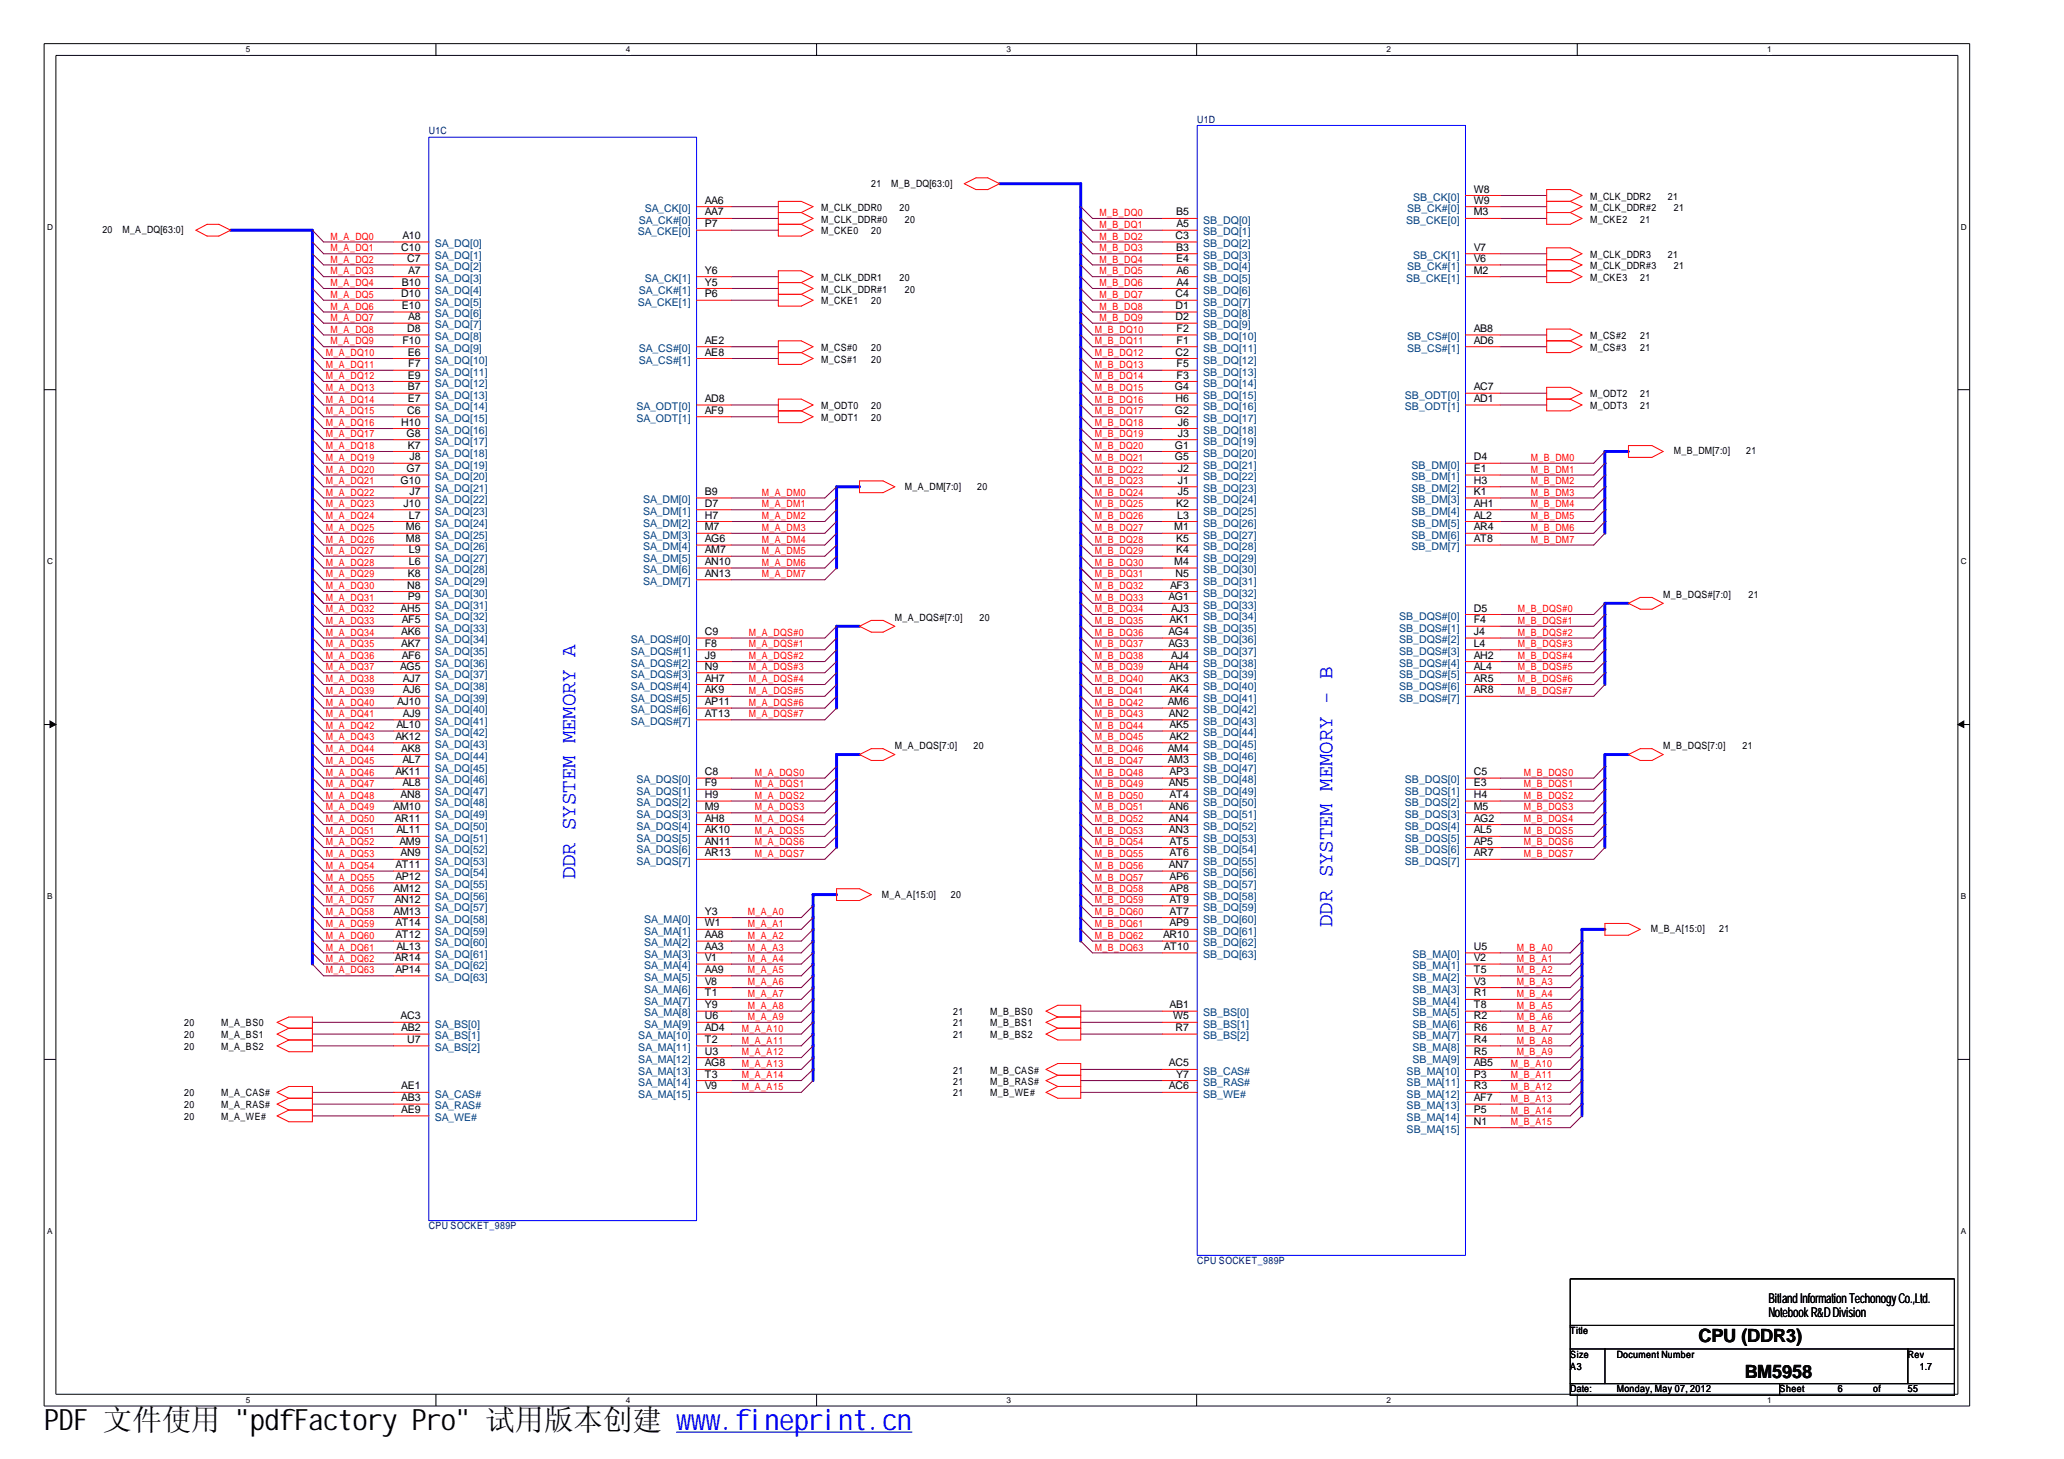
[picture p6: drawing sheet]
<svg xmlns="http://www.w3.org/2000/svg" width="297mm" height="210mm" viewBox="0 0 297 210" stroke-linecap="round" stroke-linejoin="round" font-family="sans-serif">
<defs><g id="words">
<text font-size="4.2" x="6.3" y="205.7">PDF 文件使用 &quot;pdfFactory Pro&quot; 试用版本创建 ww</text>
<text font-size="4.2" fill="#00f" x="99.5" y="205.7">w.fineprint.cn</text>
<g font-size="3.1" fill="#00f">
<text x="82.8" y="126.5" transform="rotate(-90 82.8 126.5)">DDR SYSTEM MEMORY A</text>
<text x="191.8" y="133.4" transform="rotate(-90 191.8 133.4)">DDR SYSTEM MEMORY - B</text>
</g>
<g font-size="2.6">
<text x="244.4" y="193.1">CPU (DDR3)</text>
<text x="251.1" y="198.2">BM5958</text>
</g>
<g font-size="1.9">
<text x="254.5" y="187.5">BitlllandInformatiiionTechonogyCo.,Ltd.</text>
<text x="254.5" y="189.4">NotebookR&amp;DDivision</text>
<text x="254.5" y="187.5">BitandInformatonTechonogyCo.,Ltd.</text>
</g>
<g font-size="1.5">
<text x="101.4" y="29.3">AA6</text>
<text x="212.1" y="27.7">W8</text>
<text x="212.1" y="29.3">W9</text>
<text x="57.9" y="34.4">A10</text>
<text x="101.4" y="31">AA7</text>
<text x="101.4" y="32.7">P7</text>
<text x="169.2" y="34.4">C3</text>
<text x="169.2" y="31">B5</text>
<text x="169.3" y="32.7">A5</text>
<text x="212.1" y="31">M3</text>
<text x="57.7" y="36.1">C10</text>
<text x="57.8" y="41.1">B10</text>
<text x="58.6" y="37.7">C7</text>
<text x="58.8" y="39.4">A7</text>
<text x="101.4" y="39.4">Y6</text>
<text x="101.4" y="41.1">Y5</text>
<text x="169.2" y="36.1">B3</text>
<text x="169.2" y="37.7">E4</text>
<text x="169.3" y="39.4">A6</text>
<text x="169.3" y="41.1">A4</text>
<text x="212.1" y="36.1">V7</text>
<text x="212.1" y="39.4">M2</text>
<text x="212.1" y="37.7">V6</text>
<text x="57.7" y="42.8">D10</text>
<text x="57.8" y="44.5">E10</text>
<text x="58.6" y="47.8">D8</text>
<text x="58.8" y="46.1">A8</text>
<text x="101.4" y="42.8">P6</text>
<text x="169.2" y="42.8">C4</text>
<text x="169.2" y="44.5">D1</text>
<text x="169.2" y="46.1">D2</text>
<text x="169.3" y="47.8">F2</text>
<text x="212.1" y="47.8">AB8</text>
<text x="57.9" y="49.5">F10</text>
<text x="58.7" y="51.2">E6</text>
<text x="58.8" y="52.8">F7</text>
<text x="101.4" y="49.5">AE2</text>
<text x="101.4" y="51.2">AE8</text>
<text x="169.2" y="51.2">C2</text>
<text x="169.3" y="49.5">F1</text>
<text x="169.3" y="52.8">F5</text>
<text x="212.1" y="49.5">AD6</text>
<text x="58.6" y="59.5">C6</text>
<text x="58.7" y="54.5">E9</text>
<text x="58.7" y="56.1">B7</text>
<text x="58.7" y="57.8">E7</text>
<text x="101.4" y="57.8">AD8</text>
<text x="101.4" y="59.5">AF9</text>
<text x="169.1" y="56.1">G4</text>
<text x="169.1" y="59.5">G2</text>
<text x="169.2" y="57.8">H6</text>
<text x="169.3" y="54.5">F3</text>
<text x="212.1" y="56.1">AC7</text>
<text x="212.1" y="57.8">AD1</text>
<text x="57.7" y="61.2">H10</text>
<text x="58.5" y="62.8">G8</text>
<text x="58.7" y="64.5">K7</text>
<text x="169.1" y="64.5">G1</text>
<text x="169.5" y="61.2">J6</text>
<text x="169.5" y="62.8">J3</text>
<text x="57.7" y="69.6">G10</text>
<text x="58.5" y="67.9">G7</text>
<text x="58.9" y="66.2">J8</text>
<text x="58.9" y="71.2">J7</text>
<text x="101.4" y="71.2">B9</text>
<text x="169.1" y="66.2">G5</text>
<text x="169.5" y="67.9">J2</text>
<text x="169.5" y="69.6">J1</text>
<text x="169.5" y="71.2">J5</text>
<text x="212.1" y="66.2">D4</text>
<text x="212.1" y="67.9">E1</text>
<text x="212.1" y="69.6">H3</text>
<text x="212.1" y="71.2">K1</text>
<text x="58.1" y="72.9">J10</text>
<text x="58.4" y="76.3">M6</text>
<text x="58.4" y="78">M8</text>
<text x="58.8" y="74.6">L7</text>
<text x="101.4" y="72.9">D7</text>
<text x="101.4" y="74.6">H7</text>
<text x="101.4" y="76.3">M7</text>
<text x="101.4" y="78">AG6</text>
<text x="169" y="76.3">M1</text>
<text x="169.2" y="72.9">K2</text>
<text x="169.2" y="78">K5</text>
<text x="169.4" y="74.6">L3</text>
<text x="212.1" y="72.9">AH1</text>
<text x="212.1" y="74.6">AL2</text>
<text x="212.1" y="76.3">AR4</text>
<text x="212.1" y="78">AT8</text>
<text x="58.7" y="83">K8</text>
<text x="58.8" y="79.6">L9</text>
<text x="58.8" y="81.3">L6</text>
<text x="101.4" y="79.6">AM7</text>
<text x="101.4" y="81.3">AN10</text>
<text x="101.4" y="83">AN13</text>
<text x="169" y="81.3">M4</text>
<text x="169.2" y="83">N5</text>
<text x="169.2" y="79.6">K4</text>
<text x="57.7" y="88">AH5</text>
<text x="57.8" y="89.7">AF5</text>
<text x="58.6" y="84.7">N8</text>
<text x="58.7" y="86.4">P9</text>
<text x="168.1" y="86.4">AG1</text>
<text x="168.3" y="89.7">AK1</text>
<text x="168.4" y="84.7">AF3</text>
<text x="168.6" y="88">AJ3</text>
<text x="212.1" y="88">D5</text>
<text x="212.1" y="89.7">F4</text>
<text x="57.7" y="91.4">AK6</text>
<text x="57.7" y="93.1">AK7</text>
<text x="57.8" y="94.8">AF6</text>
<text x="101.4" y="91.4">C9</text>
<text x="101.4" y="93.1">F8</text>
<text x="101.4" y="94.8">J9</text>
<text x="168.1" y="91.4">AG4</text>
<text x="168.1" y="93.1">AG3</text>
<text x="168.6" y="94.8">AJ4</text>
<text x="212.1" y="94.8">AH2</text>
<text x="212.1" y="91.4">J4</text>
<text x="212.1" y="93.1">L4</text>
<text x="57.1" y="101.4">AJ10</text>
<text x="57.6" y="96.4">AG5</text>
<text x="58" y="98.1">AJ7</text>
<text x="58" y="99.8">AJ6</text>
<text x="101.4" y="96.4">N9</text>
<text x="101.4" y="98.1">AH7</text>
<text x="101.4" y="99.8">AK9</text>
<text x="101.4" y="101.4">AP11</text>
<text x="168.1" y="101.4">AM6</text>
<text x="168.2" y="96.4">AH4</text>
<text x="168.3" y="98.1">AK3</text>
<text x="168.3" y="99.8">AK4</text>
<text x="212.1" y="96.4">AL4</text>
<text x="212.1" y="98.1">AR5</text>
<text x="212.1" y="99.8">AR8</text>
<text x="56.9" y="106.4">AK12</text>
<text x="57.1" y="104.7">AL10</text>
<text x="58" y="103.1">AJ9</text>
<text x="101.4" y="103.1">AT13</text>
<text x="168.2" y="103.1">AN2</text>
<text x="168.3" y="104.7">AK5</text>
<text x="168.3" y="106.4">AK2</text>
<text x="56.9" y="111.5">AK11</text>
<text x="57.7" y="108.1">AK8</text>
<text x="57.9" y="109.8">AL7</text>
<text x="57.9" y="113.1">AL8</text>
<text x="101.4" y="111.5">C8</text>
<text x="101.4" y="113.1">F9</text>
<text x="168.1" y="108.1">AM4</text>
<text x="168.1" y="109.8">AM3</text>
<text x="168.2" y="113.1">AN5</text>
<text x="168.3" y="111.5">AP3</text>
<text x="212.1" y="111.5">C5</text>
<text x="212.1" y="113.1">E3</text>
<text x="56.6" y="116.5">AM10</text>
<text x="56.8" y="118.2">AR11</text>
<text x="57.1" y="119.9">AL11</text>
<text x="57.7" y="114.8">AN8</text>
<text x="101.4" y="114.8">H9</text>
<text x="101.4" y="116.5">M9</text>
<text x="101.4" y="118.2">AH8</text>
<text x="101.4" y="119.9">AK10</text>
<text x="168.2" y="116.5">AN6</text>
<text x="168.2" y="118.2">AN4</text>
<text x="168.2" y="119.9">AN3</text>
<text x="168.3" y="114.8">AT4</text>
<text x="212.1" y="118.2">AG2</text>
<text x="212.1" y="119.9">AL5</text>
<text x="212.1" y="114.8">H4</text>
<text x="212.1" y="116.5">M5</text>
<text x="56.9" y="124.9">AT11</text>
<text x="57.5" y="121.5">AM9</text>
<text x="57.7" y="123.2">AN9</text>
<text x="101.4" y="121.5">AN11</text>
<text x="101.4" y="123.2">AR13</text>
<text x="168.2" y="124.9">AN7</text>
<text x="168.3" y="121.5">AT5</text>
<text x="168.3" y="123.2">AT6</text>
<text x="212.1" y="121.5">AP5</text>
<text x="212.1" y="123.2">AR7</text>
<text x="56.6" y="128.3">AM12</text>
<text x="56.6" y="131.6">AM13</text>
<text x="56.8" y="129.9">AN12</text>
<text x="56.9" y="126.6">AP12</text>
<text x="101.4" y="131.6">Y3</text>
<text x="168.3" y="126.6">AP6</text>
<text x="168.3" y="128.3">AP8</text>
<text x="168.3" y="129.9">AT9</text>
<text x="168.3" y="131.6">AT7</text>
<text x="56.9" y="133.3">AT14</text>
<text x="56.9" y="135">AT12</text>
<text x="57.1" y="136.7">AL13</text>
<text x="101.4" y="133.3">W1</text>
<text x="101.4" y="135">AA8</text>
<text x="101.4" y="136.7">AA3</text>
<text x="167.4" y="135">AR10</text>
<text x="167.5" y="136.7">AT10</text>
<text x="168.3" y="133.3">AP9</text>
<text x="212.1" y="136.7">U5</text>
<text x="56.8" y="138.3">AR14</text>
<text x="56.9" y="140">AP14</text>
<text x="101.4" y="138.3">V1</text>
<text x="101.4" y="140">AA9</text>
<text x="101.4" y="141.7">V8</text>
<text x="101.4" y="143.4">T1</text>
<text x="212.1" y="138.3">V2</text>
<text x="212.1" y="140">T5</text>
<text x="212.1" y="141.7">V3</text>
<text x="212.1" y="143.4">R1</text>
<text x="57.7" y="146.7">AC3</text>
<text x="57.7" y="148.4">AB2</text>
<text x="101.4" y="145">Y9</text>
<text x="101.4" y="146.7">U6</text>
<text x="101.4" y="148.4">AD4</text>
<text x="168.3" y="145">AB1</text>
<text x="168.8" y="146.7">W5</text>
<text x="169.2" y="148.4">R7</text>
<text x="212.1" y="145">T8</text>
<text x="212.1" y="146.7">R2</text>
<text x="212.1" y="148.4">R6</text>
<text x="58.6" y="150">U7</text>
<text x="101.4" y="150">T2</text>
<text x="101.4" y="151.7">U3</text>
<text x="101.4" y="153.4">AG8</text>
<text x="101.4" y="155">T3</text>
<text x="168.2" y="153.4">AC5</text>
<text x="169.2" y="155">Y7</text>
<text x="212.1" y="150">R4</text>
<text x="212.1" y="151.7">R5</text>
<text x="212.1" y="153.4">AB5</text>
<text x="212.1" y="155">P3</text>
<text x="57.7" y="156.7">AE1</text>
<text x="57.7" y="158.4">AB3</text>
<text x="57.7" y="160.1">AE9</text>
<text x="101.4" y="156.7">V9</text>
<text x="168.2" y="156.7">AC6</text>
<text x="212.1" y="156.7">R3</text>
<text x="212.1" y="158.4">AF7</text>
<text x="212.1" y="160.1">P5</text>
<text x="212.1" y="161.8">N1</text>
</g>
<g font-size="1.5" fill="#004080">
<text x="203.4" y="28.9">SB_CK[0]</text>
<text x="62.6" y="35.6">SA_DQ[0]</text>
<text x="91.8" y="33.9">SA_CKE[0]</text>
<text x="91.9" y="32.2">SA_CK#[0]</text>
<text x="92.8" y="30.5">SA_CK[0]</text>
<text x="173.1" y="32.2">SB_DQ[0]</text>
<text x="173.1" y="33.9">SB_DQ[1]</text>
<text x="173.1" y="35.6">SB_DQ[2]</text>
<text x="202.4" y="32.2">SB_CKE[0]</text>
<text x="202.5" y="30.5">SB_CK#[0]</text>
<text x="62.6" y="37.3">SA_DQ[1]</text>
<text x="62.6" y="38.9">SA_DQ[2]</text>
<text x="62.6" y="40.6">SA_DQ[3]</text>
<text x="92.8" y="40.6">SA_CK[1]</text>
<text x="173.1" y="37.3">SB_DQ[3]</text>
<text x="173.1" y="38.9">SB_DQ[4]</text>
<text x="173.1" y="40.6">SB_DQ[5]</text>
<text x="202.4" y="40.6">SB_CKE[1]</text>
<text x="202.5" y="38.9">SB_CK#[1]</text>
<text x="203.4" y="37.3">SB_CK[1]</text>
<text x="62.6" y="42.3">SA_DQ[4]</text>
<text x="62.6" y="44">SA_DQ[5]</text>
<text x="62.6" y="45.6">SA_DQ[6]</text>
<text x="62.6" y="47.3">SA_DQ[7]</text>
<text x="91.8" y="44">SA_CKE[1]</text>
<text x="91.9" y="42.3">SA_CK#[1]</text>
<text x="173.1" y="42.3">SB_DQ[6]</text>
<text x="173.1" y="44">SB_DQ[7]</text>
<text x="173.1" y="45.6">SB_DQ[8]</text>
<text x="173.1" y="47.3">SB_DQ[9]</text>
<text x="62.6" y="49">SA_DQ[8]</text>
<text x="62.6" y="50.6">SA_DQ[9]</text>
<text x="62.6" y="52.3">SA_DQ[10]</text>
<text x="91.9" y="50.6">SA_CS#[0]</text>
<text x="91.9" y="52.3">SA_CS#[1]</text>
<text x="173.1" y="49">SB_DQ[10]</text>
<text x="173.1" y="50.6">SB_DQ[11]</text>
<text x="173.1" y="52.3">SB_DQ[12]</text>
<text x="202.5" y="49">SB_CS#[0]</text>
<text x="202.5" y="50.6">SB_CS#[1]</text>
<text x="62.6" y="54">SA_DQ[11]</text>
<text x="62.6" y="55.6">SA_DQ[12]</text>
<text x="62.6" y="57.3">SA_DQ[13]</text>
<text x="62.6" y="59">SA_DQ[14]</text>
<text x="91.6" y="59">SA_ODT[0]</text>
<text x="173.1" y="54">SB_DQ[13]</text>
<text x="173.1" y="55.6">SB_DQ[14]</text>
<text x="173.1" y="57.3">SB_DQ[15]</text>
<text x="173.1" y="59">SB_DQ[16]</text>
<text x="202.2" y="57.3">SB_ODT[0]</text>
<text x="202.2" y="59">SB_ODT[1]</text>
<text x="62.6" y="60.7">SA_DQ[15]</text>
<text x="62.6" y="62.4">SA_DQ[16]</text>
<text x="62.6" y="64">SA_DQ[17]</text>
<text x="62.6" y="65.7">SA_DQ[18]</text>
<text x="91.6" y="60.7">SA_ODT[1]</text>
<text x="173.1" y="60.7">SB_DQ[17]</text>
<text x="173.1" y="62.4">SB_DQ[18]</text>
<text x="173.1" y="64">SB_DQ[19]</text>
<text x="173.1" y="65.7">SB_DQ[20]</text>
<text x="62.6" y="67.4">SA_DQ[19]</text>
<text x="62.6" y="69.1">SA_DQ[20]</text>
<text x="62.6" y="70.8">SA_DQ[21]</text>
<text x="173.1" y="67.4">SB_DQ[21]</text>
<text x="173.1" y="69.1">SB_DQ[22]</text>
<text x="173.1" y="70.8">SB_DQ[23]</text>
<text x="203.1" y="67.4">SB_DM[0]</text>
<text x="203.1" y="69.1">SB_DM[1]</text>
<text x="203.1" y="70.8">SB_DM[2]</text>
<text x="62.6" y="72.4">SA_DQ[22]</text>
<text x="62.6" y="74.1">SA_DQ[23]</text>
<text x="62.6" y="75.8">SA_DQ[24]</text>
<text x="62.6" y="77.5">SA_DQ[25]</text>
<text x="92.5" y="72.4">SA_DM[0]</text>
<text x="92.5" y="74.1">SA_DM[1]</text>
<text x="92.5" y="75.8">SA_DM[2]</text>
<text x="92.5" y="77.5">SA_DM[3]</text>
<text x="173.1" y="72.4">SB_DQ[24]</text>
<text x="173.1" y="74.1">SB_DQ[25]</text>
<text x="173.1" y="75.8">SB_DQ[26]</text>
<text x="173.1" y="77.5">SB_DQ[27]</text>
<text x="203.1" y="72.4">SB_DM[3]</text>
<text x="203.1" y="74.1">SB_DM[4]</text>
<text x="203.1" y="75.8">SB_DM[5]</text>
<text x="203.1" y="77.5">SB_DM[6]</text>
<text x="62.6" y="79.2">SA_DQ[26]</text>
<text x="62.6" y="80.8">SA_DQ[27]</text>
<text x="62.6" y="82.5">SA_DQ[28]</text>
<text x="92.5" y="79.2">SA_DM[4]</text>
<text x="92.5" y="80.8">SA_DM[5]</text>
<text x="92.5" y="82.5">SA_DM[6]</text>
<text x="173.1" y="79.2">SB_DQ[28]</text>
<text x="173.1" y="80.8">SB_DQ[29]</text>
<text x="173.1" y="82.5">SB_DQ[30]</text>
<text x="203.1" y="79.2">SB_DM[7]</text>
<text x="62.6" y="84.2">SA_DQ[29]</text>
<text x="62.6" y="85.9">SA_DQ[30]</text>
<text x="62.6" y="87.6">SA_DQ[31]</text>
<text x="62.6" y="89.2">SA_DQ[32]</text>
<text x="92.5" y="84.2">SA_DM[7]</text>
<text x="173.1" y="84.2">SB_DQ[31]</text>
<text x="173.1" y="85.9">SB_DQ[32]</text>
<text x="173.1" y="87.6">SB_DQ[33]</text>
<text x="173.1" y="89.2">SB_DQ[34]</text>
<text x="201.3" y="89.2">SB_DQS#[0]</text>
<text x="62.6" y="90.9">SA_DQ[33]</text>
<text x="62.6" y="92.6">SA_DQ[34]</text>
<text x="62.6" y="94.2">SA_DQ[35]</text>
<text x="62.6" y="95.9">SA_DQ[36]</text>
<text x="90.8" y="92.6">SA_DQS#[0]</text>
<text x="90.8" y="94.2">SA_DQS#[1]</text>
<text x="90.8" y="95.9">SA_DQS#[2]</text>
<text x="173.1" y="90.9">SB_DQ[35]</text>
<text x="173.1" y="92.6">SB_DQ[36]</text>
<text x="173.1" y="94.2">SB_DQ[37]</text>
<text x="173.1" y="95.9">SB_DQ[38]</text>
<text x="201.3" y="95.9">SB_DQS#[4]</text>
<text x="201.3" y="90.9">SB_DQS#[1]</text>
<text x="201.3" y="92.6">SB_DQS#[2]</text>
<text x="201.3" y="94.2">SB_DQS#[3]</text>
<text x="62.6" y="97.6">SA_DQ[37]</text>
<text x="62.6" y="99.2">SA_DQ[38]</text>
<text x="62.6" y="100.9">SA_DQ[39]</text>
<text x="90.8" y="97.6">SA_DQS#[3]</text>
<text x="90.8" y="99.2">SA_DQS#[4]</text>
<text x="90.8" y="100.9">SA_DQS#[5]</text>
<text x="173.1" y="97.6">SB_DQ[39]</text>
<text x="173.1" y="99.2">SB_DQ[40]</text>
<text x="173.1" y="100.9">SB_DQ[41]</text>
<text x="201.3" y="97.6">SB_DQS#[5]</text>
<text x="201.3" y="99.2">SB_DQS#[6]</text>
<text x="201.3" y="100.9">SB_DQS#[7]</text>
<text x="62.6" y="102.6">SA_DQ[40]</text>
<text x="62.6" y="104.3">SA_DQ[41]</text>
<text x="62.6" y="105.9">SA_DQ[42]</text>
<text x="62.6" y="107.6">SA_DQ[43]</text>
<text x="90.8" y="102.6">SA_DQS#[6]</text>
<text x="90.8" y="104.3">SA_DQS#[7]</text>
<text x="173.1" y="102.6">SB_DQ[42]</text>
<text x="173.1" y="104.3">SB_DQ[43]</text>
<text x="173.1" y="105.9">SB_DQ[44]</text>
<text x="173.1" y="107.6">SB_DQ[45]</text>
<text x="62.6" y="109.3">SA_DQ[44]</text>
<text x="62.6" y="111">SA_DQ[45]</text>
<text x="62.6" y="112.7">SA_DQ[46]</text>
<text x="91.6" y="112.7">SA_DQS[0]</text>
<text x="173.1" y="109.3">SB_DQ[46]</text>
<text x="173.1" y="111">SB_DQ[47]</text>
<text x="173.1" y="112.7">SB_DQ[48]</text>
<text x="202.2" y="112.7">SB_DQS[0]</text>
<text x="62.6" y="114.3">SA_DQ[47]</text>
<text x="62.6" y="116">SA_DQ[48]</text>
<text x="62.6" y="117.7">SA_DQ[49]</text>
<text x="62.6" y="119.4">SA_DQ[50]</text>
<text x="91.6" y="114.3">SA_DQS[1]</text>
<text x="91.6" y="116">SA_DQS[2]</text>
<text x="91.6" y="117.7">SA_DQS[3]</text>
<text x="91.6" y="119.4">SA_DQS[4]</text>
<text x="173.1" y="114.3">SB_DQ[49]</text>
<text x="173.1" y="116">SB_DQ[50]</text>
<text x="173.1" y="117.7">SB_DQ[51]</text>
<text x="173.1" y="119.4">SB_DQ[52]</text>
<text x="202.2" y="119.4">SB_DQS[4]</text>
<text x="202.2" y="114.3">SB_DQS[1]</text>
<text x="202.2" y="116">SB_DQS[2]</text>
<text x="202.2" y="117.7">SB_DQS[3]</text>
<text x="62.6" y="121.1">SA_DQ[51]</text>
<text x="62.6" y="122.7">SA_DQ[52]</text>
<text x="62.6" y="124.4">SA_DQ[53]</text>
<text x="91.6" y="121.1">SA_DQS[5]</text>
<text x="91.6" y="122.7">SA_DQS[6]</text>
<text x="91.6" y="124.4">SA_DQS[7]</text>
<text x="173.1" y="121.1">SB_DQ[53]</text>
<text x="173.1" y="122.7">SB_DQ[54]</text>
<text x="173.1" y="124.4">SB_DQ[55]</text>
<text x="202.2" y="121.1">SB_DQS[5]</text>
<text x="202.2" y="122.7">SB_DQS[6]</text>
<text x="202.2" y="124.4">SB_DQS[7]</text>
<text x="62.6" y="126.1">SA_DQ[54]</text>
<text x="62.6" y="127.8">SA_DQ[55]</text>
<text x="62.6" y="129.5">SA_DQ[56]</text>
<text x="62.6" y="131.1">SA_DQ[57]</text>
<text x="173.1" y="126.1">SB_DQ[56]</text>
<text x="173.1" y="127.8">SB_DQ[57]</text>
<text x="173.1" y="129.5">SB_DQ[58]</text>
<text x="173.1" y="131.1">SB_DQ[59]</text>
<text x="62.6" y="132.8">SA_DQ[58]</text>
<text x="62.6" y="134.5">SA_DQ[59]</text>
<text x="62.6" y="136.2">SA_DQ[60]</text>
<text x="62.6" y="137.9">SA_DQ[61]</text>
<text x="92.7" y="132.8">SA_MA[0]</text>
<text x="92.7" y="134.5">SA_MA[1]</text>
<text x="92.7" y="136.2">SA_MA[2]</text>
<text x="92.7" y="137.9">SA_MA[3]</text>
<text x="173.1" y="132.8">SB_DQ[60]</text>
<text x="173.1" y="134.5">SB_DQ[61]</text>
<text x="173.1" y="136.2">SB_DQ[62]</text>
<text x="173.1" y="137.9">SB_DQ[63]</text>
<text x="203.3" y="137.9">SB_MA[0]</text>
<text x="62.6" y="139.5">SA_DQ[62]</text>
<text x="62.6" y="141.2">SA_DQ[63]</text>
<text x="92.7" y="139.5">SA_MA[4]</text>
<text x="92.7" y="141.2">SA_MA[5]</text>
<text x="92.7" y="142.8">SA_MA[6]</text>
<text x="203.3" y="139.5">SB_MA[1]</text>
<text x="203.3" y="141.2">SB_MA[2]</text>
<text x="203.3" y="142.8">SB_MA[3]</text>
<text x="62.6" y="147.8">SA_BS[0]</text>
<text x="62.6" y="149.5">SA_BS[1]</text>
<text x="91.9" y="149.5">SA_MA[10]</text>
<text x="92.7" y="144.5">SA_MA[7]</text>
<text x="92.7" y="146.2">SA_MA[8]</text>
<text x="92.7" y="147.8">SA_MA[9]</text>
<text x="173.1" y="146.2">SB_BS[0]</text>
<text x="173.1" y="147.8">SB_BS[1]</text>
<text x="173.1" y="149.5">SB_BS[2]</text>
<text x="203.3" y="144.5">SB_MA[4]</text>
<text x="203.3" y="146.2">SB_MA[5]</text>
<text x="203.3" y="147.8">SB_MA[6]</text>
<text x="203.3" y="149.5">SB_MA[7]</text>
<text x="62.6" y="151.2">SA_BS[2]</text>
<text x="91.9" y="151.2">SA_MA[11]</text>
<text x="91.9" y="152.9">SA_MA[12]</text>
<text x="91.9" y="154.6">SA_MA[13]</text>
<text x="173.1" y="154.6">SB_CAS#</text>
<text x="202.4" y="154.6">SB_MA[10]</text>
<text x="203.3" y="151.2">SB_MA[8]</text>
<text x="203.3" y="152.9">SB_MA[9]</text>
<text x="62.6" y="157.9">SA_CAS#</text>
<text x="62.6" y="159.6">SA_RAS#</text>
<text x="62.6" y="161.3">SA_WE#</text>
<text x="91.9" y="156.2">SA_MA[14]</text>
<text x="91.9" y="157.9">SA_MA[15]</text>
<text x="173.1" y="156.2">SB_RAS#</text>
<text x="173.1" y="157.9">SB_WE#</text>
<text x="202.4" y="156.2">SB_MA[11]</text>
<text x="202.4" y="157.9">SB_MA[12]</text>
<text x="202.4" y="159.6">SB_MA[13]</text>
<text x="202.4" y="161.3">SB_MA[14]</text>
<text x="202.4" y="163">SB_MA[15]</text>
</g>
<g font-size="1.4" fill="#000080">
<text x="172.3" y="17.6">U1D</text>
<text x="61.7" y="19.3">U1C</text>
<text x="61.7" y="176.9">CPU SOCKET_989P</text>
<text x="172.3" y="181.9">CPU SOCKET_989P</text>
</g>
<g font-size="1.4">
<text x="125.4" y="26.9">21</text>
<text x="128.3" y="26.9">M_B_DQ[63:0]</text>
<text x="228.9" y="28.7">M_CLK_DDR2</text>
<text x="240" y="28.7">21</text>
<text x="14.7" y="33.5">20</text>
<text x="17.6" y="33.5">M_A_DQ[63:0]</text>
<text x="118.2" y="32">M_CLK_DDR#0</text>
<text x="118.2" y="33.7">M_CKE0</text>
<text x="118.2" y="30.3">M_CLK_DDR0</text>
<text x="125.4" y="33.7">20</text>
<text x="129.5" y="30.3">20</text>
<text x="130.2" y="32">20</text>
<text x="228.9" y="30.3">M_CLK_DDR#2</text>
<text x="228.9" y="32">M_CKE2</text>
<text x="236.1" y="32">21</text>
<text x="240.9" y="30.3">21</text>
<text x="118.2" y="40.4">M_CLK_DDR1</text>
<text x="129.5" y="40.4">20</text>
<text x="228.9" y="37.1">M_CLK_DDR3</text>
<text x="228.9" y="38.7">M_CLK_DDR#3</text>
<text x="228.9" y="40.4">M_CKE3</text>
<text x="236.1" y="40.4">21</text>
<text x="240" y="37.1">21</text>
<text x="240.9" y="38.7">21</text>
<text x="118.2" y="42.1">M_CLK_DDR#1</text>
<text x="118.2" y="43.8">M_CKE1</text>
<text x="125.4" y="43.8">20</text>
<text x="130.2" y="42.1">20</text>
<text x="118.2" y="50.5">M_CS#0</text>
<text x="118.2" y="52.2">M_CS#1</text>
<text x="125.4" y="50.5">20</text>
<text x="125.4" y="52.2">20</text>
<text x="228.9" y="48.8">M_CS#2</text>
<text x="228.9" y="50.5">M_CS#3</text>
<text x="236.1" y="48.8">21</text>
<text x="236.1" y="50.5">21</text>
<text x="118.2" y="58.9">M_ODT0</text>
<text x="125.4" y="58.9">20</text>
<text x="228.9" y="57.2">M_ODT2</text>
<text x="228.9" y="58.9">M_ODT3</text>
<text x="236.1" y="57.2">21</text>
<text x="236.1" y="58.9">21</text>
<text x="118.2" y="60.6">M_ODT1</text>
<text x="125.4" y="60.6">20</text>
<text x="240.9" y="65.4">M_B_DM[7:0]</text>
<text x="251.3" y="65.4">21</text>
<text x="130.2" y="70.5">M_A_DM[7:0]</text>
<text x="140.6" y="70.5">20</text>
<text x="128.8" y="89.3">M_A_DQS#[7:0]</text>
<text x="141" y="89.3">20</text>
<text x="239.4" y="86">M_B_DQS#[7:0]</text>
<text x="251.6" y="86">21</text>
<text x="128.8" y="107.8">M_A_DQS[7:0]</text>
<text x="140.1" y="107.8">20</text>
<text x="239.4" y="107.8">M_B_DQS[7:0]</text>
<text x="250.8" y="107.8">21</text>
<text x="126.9" y="129.1">M_A_A[15:0]</text>
<text x="136.8" y="129.1">20</text>
<text x="237.6" y="134.1">M_B_A[15:0]</text>
<text x="247.4" y="134.1">21</text>
<text x="26.5" y="147.7">20</text>
<text x="26.5" y="149.4">20</text>
<text x="31.8" y="147.7">M_A_BS0</text>
<text x="31.8" y="149.4">M_A_BS1</text>
<text x="137.2" y="147.7">21</text>
<text x="137.2" y="149.4">21</text>
<text x="137.2" y="146.1">21</text>
<text x="142.5" y="147.7">M_B_BS1</text>
<text x="142.5" y="149.4">M_B_BS2</text>
<text x="142.5" y="146.1">M_B_BS0</text>
<text x="26.5" y="151.1">20</text>
<text x="31.8" y="151.1">M_A_BS2</text>
<text x="137.2" y="154.4">21</text>
<text x="142.5" y="154.4">M_B_CAS#</text>
<text x="26.5" y="159.4">20</text>
<text x="26.5" y="161.1">20</text>
<text x="26.5" y="157.7">20</text>
<text x="31.8" y="159.4">M_A_RAS#</text>
<text x="31.8" y="161.1">M_A_WE#</text>
<text x="31.8" y="157.7">M_A_CAS#</text>
<text x="137.2" y="156.1">21</text>
<text x="137.2" y="157.7">21</text>
<text x="142.5" y="156.1">M_B_RAS#</text>
<text x="142.5" y="157.7">M_B_WE#</text>
<text x="226" y="192">Title</text>
<text x="226" y="195.3">Size</text>
<text x="226" y="197">A3</text>
<text x="232.7" y="195.3">Document Number</text>
<text x="274.6" y="195.3">Rev</text>
<text x="276.3" y="197">1.7</text>
<text x="226" y="200.3">Date:</text>
<text x="232.7" y="200.3">Monday, May 07, 2012</text>
<text x="256.1" y="200.3">Sheet</text>
<text x="264.5" y="200.3">6</text>
<text x="269.6" y="200.3">of</text>
<text x="274.6" y="200.3">55</text>
</g>
<g font-size="1.4" fill="#f00">
<text x="47.6" y="34.5">M_A_DQ0</text>
<text x="158.2" y="31.1">M_B_DQ0</text>
<text x="158.2" y="32.8">M_B_DQ1</text>
<text x="158.2" y="34.5">M_B_DQ2</text>
<text x="47.6" y="39.5">M_A_DQ3</text>
<text x="47.6" y="41.2">M_A_DQ4</text>
<text x="47.6" y="36.2">M_A_DQ1</text>
<text x="47.6" y="37.8">M_A_DQ2</text>
<text x="158.2" y="36.2">M_B_DQ3</text>
<text x="158.2" y="37.8">M_B_DQ4</text>
<text x="158.2" y="39.5">M_B_DQ5</text>
<text x="158.2" y="41.2">M_B_DQ6</text>
<text x="47.6" y="46.2">M_A_DQ7</text>
<text x="47.6" y="47.9">M_A_DQ8</text>
<text x="47.6" y="42.9">M_A_DQ5</text>
<text x="47.6" y="44.5">M_A_DQ6</text>
<text x="157.6" y="47.9">M_B_DQ10</text>
<text x="158.2" y="42.9">M_B_DQ7</text>
<text x="158.2" y="44.5">M_B_DQ8</text>
<text x="158.2" y="46.2">M_B_DQ9</text>
<text x="46.9" y="52.9">M_A_DQ11</text>
<text x="46.9" y="51.2">M_A_DQ10</text>
<text x="47.6" y="49.5">M_A_DQ9</text>
<text x="157.6" y="49.5">M_B_DQ11</text>
<text x="157.6" y="51.2">M_B_DQ12</text>
<text x="157.6" y="52.9">M_B_DQ13</text>
<text x="46.9" y="54.5">M_A_DQ12</text>
<text x="46.9" y="59.6">M_A_DQ15</text>
<text x="46.9" y="56.2">M_A_DQ13</text>
<text x="46.9" y="57.9">M_A_DQ14</text>
<text x="157.6" y="59.6">M_B_DQ17</text>
<text x="157.6" y="56.2">M_B_DQ15</text>
<text x="157.6" y="57.9">M_B_DQ16</text>
<text x="157.6" y="54.5">M_B_DQ14</text>
<text x="46.9" y="62.9">M_A_DQ17</text>
<text x="46.9" y="64.6">M_A_DQ18</text>
<text x="46.9" y="61.3">M_A_DQ16</text>
<text x="157.6" y="62.9">M_B_DQ19</text>
<text x="157.6" y="64.6">M_B_DQ20</text>
<text x="157.6" y="61.3">M_B_DQ18</text>
<text x="46.9" y="66.3">M_A_DQ19</text>
<text x="46.9" y="68">M_A_DQ20</text>
<text x="46.9" y="69.7">M_A_DQ21</text>
<text x="46.9" y="71.3">M_A_DQ22</text>
<text x="109.6" y="71.3">M_A_DM0</text>
<text x="157.6" y="69.7">M_B_DQ23</text>
<text x="157.6" y="71.3">M_B_DQ24</text>
<text x="157.6" y="66.3">M_B_DQ21</text>
<text x="157.6" y="68">M_B_DQ22</text>
<text x="220.3" y="71.3">M_B_DM3</text>
<text x="220.3" y="66.3">M_B_DM0</text>
<text x="220.3" y="68">M_B_DM1</text>
<text x="220.3" y="69.7">M_B_DM2</text>
<text x="46.9" y="73">M_A_DQ23</text>
<text x="46.9" y="74.7">M_A_DQ24</text>
<text x="46.9" y="76.4">M_A_DQ25</text>
<text x="109.6" y="76.4">M_A_DM3</text>
<text x="109.6" y="73">M_A_DM1</text>
<text x="109.6" y="74.7">M_A_DM2</text>
<text x="157.6" y="76.4">M_B_DQ27</text>
<text x="157.6" y="73">M_B_DQ25</text>
<text x="157.6" y="74.7">M_B_DQ26</text>
<text x="220.3" y="73">M_B_DM4</text>
<text x="220.3" y="74.7">M_B_DM5</text>
<text x="220.3" y="76.4">M_B_DM6</text>
<text x="46.9" y="79.7">M_A_DQ27</text>
<text x="46.9" y="81.4">M_A_DQ28</text>
<text x="46.9" y="83.1">M_A_DQ29</text>
<text x="46.9" y="78.1">M_A_DQ26</text>
<text x="109.6" y="78.1">M_A_DM4</text>
<text x="109.6" y="83.1">M_A_DM7</text>
<text x="109.6" y="79.7">M_A_DM5</text>
<text x="109.6" y="81.4">M_A_DM6</text>
<text x="157.6" y="78.1">M_B_DQ28</text>
<text x="157.6" y="83.1">M_B_DQ31</text>
<text x="157.6" y="79.7">M_B_DQ29</text>
<text x="157.6" y="81.4">M_B_DQ30</text>
<text x="220.3" y="78.1">M_B_DM7</text>
<text x="46.9" y="86.5">M_A_DQ31</text>
<text x="46.9" y="88.1">M_A_DQ32</text>
<text x="46.9" y="84.8">M_A_DQ30</text>
<text x="46.9" y="89.8">M_A_DQ33</text>
<text x="157.6" y="84.8">M_B_DQ32</text>
<text x="157.6" y="88.1">M_B_DQ34</text>
<text x="157.6" y="89.8">M_B_DQ35</text>
<text x="157.6" y="86.5">M_B_DQ33</text>
<text x="218.4" y="88.1">M_B_DQS#0</text>
<text x="218.4" y="89.8">M_B_DQS#1</text>
<text x="46.9" y="91.5">M_A_DQ34</text>
<text x="46.9" y="93.1">M_A_DQ35</text>
<text x="46.9" y="94.8">M_A_DQ36</text>
<text x="107.8" y="91.5">M_A_DQS#0</text>
<text x="107.8" y="93.1">M_A_DQS#1</text>
<text x="107.8" y="94.8">M_A_DQS#2</text>
<text x="157.6" y="94.8">M_B_DQ38</text>
<text x="157.6" y="91.5">M_B_DQ36</text>
<text x="157.6" y="93.1">M_B_DQ37</text>
<text x="218.4" y="93.1">M_B_DQS#3</text>
<text x="218.4" y="94.8">M_B_DQS#4</text>
<text x="218.4" y="91.5">M_B_DQS#2</text>
<text x="46.9" y="98.1">M_A_DQ38</text>
<text x="46.9" y="99.8">M_A_DQ39</text>
<text x="46.9" y="96.4">M_A_DQ37</text>
<text x="46.9" y="101.5">M_A_DQ40</text>
<text x="107.8" y="96.4">M_A_DQS#3</text>
<text x="107.8" y="98.1">M_A_DQS#4</text>
<text x="107.8" y="99.8">M_A_DQS#5</text>
<text x="107.8" y="101.5">M_A_DQS#6</text>
<text x="157.6" y="96.4">M_B_DQ39</text>
<text x="157.6" y="101.5">M_B_DQ42</text>
<text x="157.6" y="98.1">M_B_DQ40</text>
<text x="157.6" y="99.8">M_B_DQ41</text>
<text x="218.4" y="99.8">M_B_DQS#7</text>
<text x="218.4" y="96.4">M_B_DQS#5</text>
<text x="218.4" y="98.1">M_B_DQS#6</text>
<text x="46.9" y="104.8">M_A_DQ42</text>
<text x="46.9" y="106.5">M_A_DQ43</text>
<text x="46.9" y="103.2">M_A_DQ41</text>
<text x="107.8" y="103.2">M_A_DQS#7</text>
<text x="157.6" y="103.2">M_B_DQ43</text>
<text x="157.6" y="104.8">M_B_DQ44</text>
<text x="157.6" y="106.5">M_B_DQ45</text>
<text x="46.9" y="111.6">M_A_DQ46</text>
<text x="46.9" y="113.2">M_A_DQ47</text>
<text x="46.9" y="108.2">M_A_DQ44</text>
<text x="46.9" y="109.9">M_A_DQ45</text>
<text x="108.6" y="111.6">M_A_DQS0</text>
<text x="108.6" y="113.2">M_A_DQS1</text>
<text x="157.6" y="111.6">M_B_DQ48</text>
<text x="157.6" y="113.2">M_B_DQ49</text>
<text x="157.6" y="108.2">M_B_DQ46</text>
<text x="157.6" y="109.9">M_B_DQ47</text>
<text x="219.3" y="111.6">M_B_DQS0</text>
<text x="219.3" y="113.2">M_B_DQS1</text>
<text x="46.9" y="118.3">M_A_DQ50</text>
<text x="46.9" y="120">M_A_DQ51</text>
<text x="46.9" y="114.9">M_A_DQ48</text>
<text x="46.9" y="116.6">M_A_DQ49</text>
<text x="108.6" y="116.6">M_A_DQS3</text>
<text x="108.6" y="118.3">M_A_DQS4</text>
<text x="108.6" y="120">M_A_DQS5</text>
<text x="108.6" y="114.9">M_A_DQS2</text>
<text x="157.6" y="114.9">M_B_DQ50</text>
<text x="157.6" y="116.6">M_B_DQ51</text>
<text x="157.6" y="118.3">M_B_DQ52</text>
<text x="157.6" y="120">M_B_DQ53</text>
<text x="219.3" y="116.6">M_B_DQS3</text>
<text x="219.3" y="118.3">M_B_DQS4</text>
<text x="219.3" y="120">M_B_DQS5</text>
<text x="219.3" y="114.9">M_B_DQS2</text>
<text x="46.9" y="125">M_A_DQ54</text>
<text x="46.9" y="121.6">M_A_DQ52</text>
<text x="46.9" y="123.3">M_A_DQ53</text>
<text x="108.6" y="123.3">M_A_DQS7</text>
<text x="108.6" y="121.6">M_A_DQS6</text>
<text x="157.6" y="121.6">M_B_DQ54</text>
<text x="157.6" y="123.3">M_B_DQ55</text>
<text x="157.6" y="125">M_B_DQ56</text>
<text x="219.3" y="123.3">M_B_DQS7</text>
<text x="219.3" y="121.6">M_B_DQS6</text>
<text x="46.9" y="126.7">M_A_DQ55</text>
<text x="46.9" y="131.7">M_A_DQ58</text>
<text x="46.9" y="128.4">M_A_DQ56</text>
<text x="46.9" y="130">M_A_DQ57</text>
<text x="107.6" y="131.7">M_A_A0</text>
<text x="157.6" y="128.4">M_B_DQ58</text>
<text x="157.6" y="130">M_B_DQ59</text>
<text x="157.6" y="131.7">M_B_DQ60</text>
<text x="157.6" y="126.7">M_B_DQ57</text>
<text x="46.9" y="133.4">M_A_DQ59</text>
<text x="46.9" y="135.1">M_A_DQ60</text>
<text x="46.9" y="136.8">M_A_DQ61</text>
<text x="107.6" y="136.8">M_A_A3</text>
<text x="107.6" y="133.4">M_A_A1</text>
<text x="107.6" y="135.1">M_A_A2</text>
<text x="157.6" y="135.1">M_B_DQ62</text>
<text x="157.6" y="136.8">M_B_DQ63</text>
<text x="157.6" y="133.4">M_B_DQ61</text>
<text x="218.3" y="136.8">M_B_A0</text>
<text x="46.9" y="138.4">M_A_DQ62</text>
<text x="46.9" y="140.1">M_A_DQ63</text>
<text x="107.6" y="138.4">M_A_A4</text>
<text x="107.6" y="143.4">M_A_A7</text>
<text x="107.6" y="140.1">M_A_A5</text>
<text x="107.6" y="141.7">M_A_A6</text>
<text x="218.3" y="141.7">M_B_A3</text>
<text x="218.3" y="143.4">M_B_A4</text>
<text x="218.3" y="138.4">M_B_A1</text>
<text x="218.3" y="140.1">M_B_A2</text>
<text x="106.8" y="148.4">M_A_A10</text>
<text x="107.6" y="145.1">M_A_A8</text>
<text x="107.6" y="146.7">M_A_A9</text>
<text x="218.3" y="148.4">M_B_A7</text>
<text x="218.3" y="145.1">M_B_A5</text>
<text x="218.3" y="146.7">M_B_A6</text>
<text x="106.8" y="150.1">M_A_A11</text>
<text x="106.8" y="151.8">M_A_A12</text>
<text x="106.8" y="153.5">M_A_A13</text>
<text x="106.8" y="155.1">M_A_A14</text>
<text x="217.4" y="155.1">M_B_A11</text>
<text x="217.4" y="153.5">M_B_A10</text>
<text x="218.3" y="150.1">M_B_A8</text>
<text x="218.3" y="151.8">M_B_A9</text>
<text x="106.8" y="156.8">M_A_A15</text>
<text x="217.4" y="156.8">M_B_A12</text>
<text x="217.4" y="161.9">M_B_A15</text>
<text x="217.4" y="158.5">M_B_A13</text>
<text x="217.4" y="160.2">M_B_A14</text>
</g>
<g font-size="1.2">
<text x="35.4" y="7.5">5</text>
<text x="90.1" y="7.5">4</text>
<text x="144.9" y="7.5">3</text>
<text x="199.6" y="7.5">2</text>
<text x="254.3" y="7.5">1</text>
<text x="6.8" y="33.1">D</text>
<text x="282.2" y="33.1">D</text>
<text x="6.8" y="81.2">C</text>
<text x="282.2" y="81.2">C</text>
<text x="6.8" y="129.4">B</text>
<text x="282.2" y="129.4">B</text>
<text x="6.8" y="177.6">A</text>
<text x="282.2" y="177.6">A</text>
<text x="35.4" y="201.9">5</text>
<text x="90.1" y="201.9">4</text>
<text x="144.9" y="201.9">3</text>
<text x="199.6" y="201.9">2</text>
<text x="254.3" y="201.9">1</text>
</g>
</g></defs>
<path d="M6.3 6.3h277.2v196h-277.2zM8 8h273.8v192.6h-273.8z" fill="none" stroke="#000" stroke-width=".14"/>
<g fill="#fff">
<path d="M35.4 6.4h.6v1.4h-.6z"/>
<path d="M35.4 200.8h.6v1.3h-.6z"/>
</g>
<path d="M62.7 6.3v1.7M62.7 200.6v1.7" fill="none" stroke="#000" stroke-width=".14"/>
<g fill="#fff">
<path d="M90.1 6.4h.6v1.4h-.6z"/>
<path d="M90.1 200.8h.6v1.3h-.6z"/>
</g>
<path d="M117.5 6.3v1.7M117.5 200.6v1.7" fill="none" stroke="#000" stroke-width=".14"/>
<g fill="#fff">
<path d="M144.9 6.4h.6v1.4h-.6z"/>
<path d="M144.9 200.8h.6v1.3h-.6z"/>
</g>
<path d="M172.2 6.3v1.7M172.2 200.6v1.7" fill="none" stroke="#000" stroke-width=".14"/>
<g fill="#fff">
<path d="M199.6 6.4h.6v1.4h-.6z"/>
<path d="M199.6 200.8h.6v1.3h-.6z"/>
</g>
<path d="M227 6.3v1.7M227 200.6v1.7" fill="none" stroke="#000" stroke-width=".14"/>
<g fill="#fff">
<path d="M254.3 6.4h.6v1.4h-.6z"/>
<path d="M254.3 200.8h.6v1.3h-.6z"/>
<path d="M6.8 32h.7v1.4h-.7z"/>
<path d="M282.2 32h.8v1.4h-.8z"/>
<path d="M6.8 80.1h.7v1.4h-.7z"/>
<path d="M282.2 80.1h.8v1.4h-.8z"/>
</g>
<path d="M6.3 56.1h1.7M281.8 56.1h1.7" fill="none" stroke="#000" stroke-width=".14"/>
<g fill="#fff">
<path d="M6.8 128.3h.7v1.3h-.7z"/>
<path d="M282.2 128.3h.8v1.3h-.8z"/>
</g>
<path d="M6.3 104.2h1.7M281.8 104.2h1.7" fill="none" stroke="#000" stroke-width=".14"/>
<g fill="#000" stroke="#000" stroke-width=".14">
<path d="M7.2 103.7l.8 .5-.8 .5z" fill-rule="evenodd"/>
<path d="M281.8 104.2l.8-.5v1z" fill-rule="evenodd"/>
</g>
<g fill="#fff">
<path d="M6.8 176.5h.7v1.3h-.7z"/>
<path d="M282.2 176.5h.8v1.3h-.8z"/>
</g>
<path d="M6.3 152.4h1.7M281.8 152.4h1.7M226 184h55.3v16.8h-55.3zM226 190.7h55.3M226 194.1h55.3M226 199.1h55.3M231 194.1v5M256.1 199.1v1.7M274.6 194.1v5" fill="none" stroke="#000" stroke-width=".14"/>
<path d="M33.2 33.1h11.8v105.6M143.8 26.4h11.7v109M123.7 70h-3.3v11.7M234.4 65h-3.4v11.7M123.7 90.1h-3.3v11.8M234.4 86.8h-3.4v11.7M123.7 108.6h-3.3v13.3M234.4 108.6h-3.4v13.3M120.4 128.7h-3.4v26.8M231 133.7h-3.3v26.8" fill="none" stroke="#00f" stroke-width=".42"/>
<g fill="none" stroke="#800040" stroke-width=".14">
<path d="M45 38.1l1.6 1.7h10M45 39.8l1.6 1.7h10M45 33.1l1.6 1.7h10M45 34.8l1.6 1.7h10M45 36.5l1.6 1.6h10M105.2 39.8h6.8M105.2 31.4h6.8M105.2 33.1h6.8M105.2 29.7h6.8M155.5 38.1l1.7 1.7h10.1M155.5 39.8l1.7 1.7h10.1M155.5 33.1l1.7 1.7h10.1"/>
<path d="M155.5 34.8l1.7 1.7h10.1M155.5 36.5l1.7 1.6h10.1M155.5 29.7l1.7 1.7h10.1M155.5 31.4l1.7 1.7h10.1M215.9 39.8h6.7M215.9 36.5h6.7M215.9 38.1h6.7M215.9 31.4h6.7M215.9 29.7h6.7M215.9 28.1h6.7M45 44.9l1.6 1.6h10M45 46.5l1.6 1.7h10"/>
<path d="M45 41.5l1.6 1.7h10M45 43.2l1.6 1.7h10M45 51.6l1.6 1.7h10M45 53.3l1.6 1.6h10M45 48.2l1.6 1.7h10M45 58.3l1.6 1.7h10M45 60l1.6 1.7h10M45 54.9l1.6 1.7h10M45 56.6l1.6 1.7h10M45 49.9l1.6 1.7h10M105.2 41.5h6.8M105.2 43.2h6.8"/>
<path d="M105.2 49.9h6.8M105.2 60h6.8M105.2 58.3h6.8M105.2 51.6h6.8M155.5 44.9l1.7 1.6h10.1M155.5 46.5l1.7 1.7h10.1M155.5 41.5l1.7 1.7h10.1M155.5 43.2l1.7 1.7h10.1M155.5 51.6l1.7 1.7h10.1M155.5 53.3l1.7 1.6h10.1M155.5 48.2l1.7 1.7h10.1M155.5 58.3l1.7 1.7h10.1"/>
<path d="M155.5 60l1.7 1.7h10.1M155.5 54.9l1.7 1.7h10.1M155.5 56.6l1.7 1.7h10.1M155.5 49.9l1.7 1.7h10.1M215.9 48.2h6.7M215.9 49.9h6.7M215.9 56.6h6.7M215.9 58.3h6.7M45 65l1.6 1.6h10M45 66.6l1.6 1.7h10M45 61.7l1.6 1.6h10M45 71.6l1.6 1.7h10"/>
<path d="M45 73.3l1.6 1.7h10M45 68.3l1.6 1.7h10M45 70l1.6 1.6h10M45 63.3l1.6 1.7h10M45 78.4l1.6 1.6h10M45 75l1.6 1.7h10M45 76.7l1.6 1.7h10M120.4 71.6l-1.7 1.7h-13.5M120.4 73.3l-1.7 1.7h-13.5M120.4 70l-1.7 1.6h-13.5M120.4 78.4l-1.7 1.6h-13.5M120.4 75l-1.7 1.7h-13.5"/>
<path d="M120.4 76.7l-1.7 1.7h-13.5M155.5 65l1.7 1.6h10.1M155.5 66.6l1.7 1.7h10.1M155.5 61.7l1.7 1.6h10.1M155.5 71.6l1.7 1.7h10.1M155.5 73.3l1.7 1.7h10.1M155.5 68.3l1.7 1.7h10.1M155.5 70l1.7 1.6h10.1M155.5 63.3l1.7 1.7h10.1M155.5 78.4l1.7 1.6h10.1M155.5 75l1.7 1.7h10.1M155.5 76.7l1.7 1.7h10.1"/>
<path d="M231 65l-1.6 1.6h-13.5M231 66.6l-1.6 1.7h-13.5M231 71.6l-1.6 1.7h-13.5M231 73.3l-1.6 1.7h-13.5M231 68.3l-1.6 1.7h-13.5M231 70l-1.6 1.6h-13.5M231 75l-1.6 1.7h-13.5M231 76.7l-1.6 1.7h-13.5M45 80l1.6 1.7h10M45 85.1l1.6 1.7h10M45 86.8l1.6 1.6h10M45 81.7l1.6 1.7h10"/>
<path d="M45 83.4l1.6 1.7h10M45 90.1l1.6 1.7h10M45 91.8l1.6 1.7h10M45 96.8l1.6 1.7h10M45 98.5l1.6 1.7h10M45 93.5l1.6 1.7h10M45 95.2l1.6 1.6h10M45 88.4l1.6 1.7h10M120.4 80l-1.7 1.7h-13.5M120.4 81.7l-1.7 1.7h-13.5M120.4 90.1l-1.7 1.7h-13.5M120.4 91.8l-1.7 1.7h-13.5"/>
<path d="M120.4 96.8l-1.7 1.7h-13.5M120.4 98.5l-1.7 1.7h-13.5M120.4 93.5l-1.7 1.7h-13.5M120.4 95.2l-1.7 1.6h-13.5M155.5 80l1.7 1.7h10.1M155.5 85.1l1.7 1.7h10.1M155.5 86.8l1.7 1.6h10.1M155.5 81.7l1.7 1.7h10.1M155.5 83.4l1.7 1.7h10.1M155.5 90.1l1.7 1.7h10.1M155.5 91.8l1.7 1.7h10.1M155.5 96.8l1.7 1.7h10.1"/>
<path d="M155.5 98.5l1.7 1.7h10.1M155.5 93.5l1.7 1.7h10.1M155.5 95.2l1.7 1.6h10.1M155.5 88.4l1.7 1.7h10.1M231 86.8l-1.6 1.6h-13.5M231 90.1l-1.6 1.7h-13.5M231 91.8l-1.6 1.7h-13.5M231 96.8l-1.6 1.7h-13.5M231 98.5l-1.6 1.7h-13.5M231 93.5l-1.6 1.7h-13.5M231 95.2l-1.6 1.6h-13.5M231 88.4l-1.6 1.7h-13.5"/>
<path d="M45 116.9l1.6 1.7h10M45 118.6l1.6 1.7h10M45 113.6l1.6 1.6h10M45 115.2l1.6 1.7h10M45 103.6l1.6 1.6h10M45 105.2l1.6 1.7h10M45 100.2l1.6 1.7h10M45 110.3l1.6 1.6h10M45 111.9l1.6 1.7h10M45 106.9l1.6 1.7h10M45 108.6l1.6 1.7h10M45 101.9l1.6 1.7h10"/>
<path d="M120.4 116.9l-1.7 1.7h-13.5M120.4 118.6l-1.7 1.7h-13.5M120.4 113.6l-1.7 1.6h-13.5M120.4 115.2l-1.7 1.7h-13.5M120.4 100.2l-1.7 1.7h-13.5M120.4 110.3l-1.7 1.6h-13.5M120.4 111.9l-1.7 1.7h-13.5M120.4 101.9l-1.7 1.7h-13.5M155.5 116.9l1.7 1.7h10.1M155.5 118.6l1.7 1.7h10.1M155.5 113.6l1.7 1.6h10.1M155.5 115.2l1.7 1.7h10.1"/>
<path d="M155.5 103.6l1.7 1.6h10.1M155.5 105.2l1.7 1.7h10.1M155.5 100.2l1.7 1.7h10.1M155.5 110.3l1.7 1.6h10.1M155.5 111.9l1.7 1.7h10.1M155.5 106.9l1.7 1.7h10.1M155.5 108.6l1.7 1.7h10.1M155.5 101.9l1.7 1.7h10.1M231 116.9l-1.6 1.7h-13.5M231 118.6l-1.6 1.7h-13.5M231 113.6l-1.6 1.6h-13.5M231 115.2l-1.6 1.7h-13.5"/>
<path d="M231 110.3l-1.6 1.6h-13.5M231 111.9l-1.6 1.7h-13.5M45 123.6l1.6 1.7h10M45 125.3l1.6 1.7h10M45 120.3l1.6 1.6h10M45 121.9l1.6 1.7h10M45 130.3l1.6 1.7h10M45 132l1.6 1.7h10M45 127l1.6 1.7h10M45 137.1l1.6 1.6h10M45 138.7l1.6 1.7h10M45 133.7l1.6 1.7h10"/>
<path d="M45 135.4l1.6 1.7h10M45 128.7l1.6 1.6h10M117 130.3l-1.7 1.7h-10.1M117 132l-1.7 1.7h-10.1M117 137.1l-1.7 1.6h-10.1M117 138.7l-1.7 1.7h-10.1M117 133.7l-1.7 1.7h-10.1M117 135.4l-1.7 1.7h-10.1M120.4 120.3l-1.7 1.6h-13.5M120.4 121.9l-1.7 1.7h-13.5M155.5 123.6l1.7 1.7h10.1M155.5 125.3l1.7 1.7h10.1"/>
<path d="M155.5 120.3l1.7 1.6h10.1M155.5 121.9l1.7 1.7h10.1M155.5 130.3l1.7 1.7h10.1M155.5 132l1.7 1.7h10.1M155.5 127l1.7 1.7h10.1M155.5 133.7l1.7 1.7h10.1M155.5 135.4l1.7 1.7h10.1M155.5 128.7l1.7 1.6h10.1M227.7 137.1l-1.7 1.6h-10.1M227.7 138.7l-1.7 1.7h-10.1M227.7 135.4l-1.7 1.7h-10.1M231 120.3l-1.6 1.6h-13.5"/>
<path d="M231 121.9l-1.6 1.7h-13.5M45 150.5h11.6M45 147.1h11.6M45 157.2h11.6M45 148.8h11.6M45 158.8h11.6M117 142.1l-1.7 1.7h-10.1M117 143.8l-1.7 1.7h-10.1M117 140.4l-1.7 1.7h-10.1M117 148.8l-1.7 1.7h-10.1M117 150.5l-1.7 1.7h-10.1M117 145.5l-1.7 1.6h-10.1"/>
<path d="M117 155.5l-1.7 1.7h-10.1M117 152.2l-1.7 1.7h-10.1M117 153.9l-1.7 1.6h-10.1M117 147.1l-1.7 1.7h-10.1M155.5 145.5h11.8M155.5 147.1h11.8M155.5 157.2h11.8M155.5 153.9h11.8M155.5 155.5h11.8M155.5 148.8h11.8M227.7 142.1l-1.7 1.7h-10.1M227.7 143.8l-1.7 1.7h-10.1"/>
<path d="M227.7 140.4l-1.7 1.7h-10.1M227.7 148.8l-1.7 1.7h-10.1M227.7 150.5l-1.7 1.7h-10.1M227.7 145.5l-1.7 1.6h-10.1M227.7 155.5l-1.7 1.7h-10.1M227.7 152.2l-1.7 1.7h-10.1M227.7 153.9l-1.7 1.6h-10.1M227.7 147.1l-1.7 1.7h-10.1M227.7 157.2l-1.7 1.6h-10.1M227.7 158.8l-1.7 1.7h-10.1M45 160.5h11.6M227.7 160.5l-1.7 1.7h-10.1"/>
</g>
<g fill="none" stroke="#f00" stroke-width=".14">
<path d="M28.2 33.1l1.6-.8h1.7l1.7 .8-1.7 .9h-1.7zM56.6 36.5h5.1M56.6 38.1h5.1M56.6 39.8h5.1M56.6 34.8h5.1M100.2 29.7h5M100.2 31.4h5M100.2 39.8h5M100.2 33.1h5M112 32.3h3.3M112 30.6h3.3M115.3 30.6l1.7-.9-1.7-.7h-3.3v5h3.3l1.7-.9-1.7-.8"/>
<path d="M115.3 30.6l1.7 .8-1.7 .9M138.8 26.4l1.7-.8h1.7l1.6 .8-1.6 .9h-1.7zM167.3 36.5h5M167.3 38.1h5M167.3 31.4h5M167.3 39.8h5M167.3 33.1h5M167.3 34.8h5M210.9 28.1h5M210.9 36.5h5M210.9 29.7h5M210.9 38.1h5"/>
<path d="M210.9 31.4h5M210.9 39.8h5M222.6 30.6h3.4M222.6 29h3.4M222.6 39h3.4M222.6 37.4h3.4M226 29l1.7-.9-1.7-.8h-3.4v5h3.4l1.7-.9-1.7-.8M226 37.4l1.7-.9-1.7-.8h-3.4v5h3.4l1.7-.9-1.7-.8M226 29l1.7 .7-1.7 .9M226 37.4l1.7 .7-1.7 .9M56.6 48.2h5.1M56.6 49.9h5.1"/>
<path d="M56.6 56.6h5.1M56.6 58.3h5.1M56.6 41.5h5.1M56.6 43.2h5.1M56.6 44.9h5.1M56.6 46.5h5.1M56.6 51.6h5.1M56.6 53.3h5.1M56.6 54.9h5.1M56.6 60h5.1M100.2 49.9h5M100.2 58.3h5"/>
<path d="M100.2 41.5h5M100.2 43.2h5M100.2 51.6h5M100.2 60h5M112 57.4h3.3l1.7 .9-1.7 .8 1.7 .9-1.7 .8h-3.3zM112 59.1h3.3M112 49h3.3l1.7 .9-1.7 .8 1.7 .9-1.7 .8h-3.3zM112 50.7h3.3M112 42.3h3.3M112 40.7h3.3M115.3 40.7l1.7-.9-1.7-.8h-3.3v5h3.3l1.7-.8-1.7-.9M115.3 40.7l1.7 .8-1.7 .8"/>
<path d="M167.3 48.2h5M167.3 49.9h5M167.3 56.6h5M167.3 58.3h5M167.3 41.5h5M167.3 43.2h5M167.3 44.9h5M167.3 46.5h5M167.3 51.6h5M167.3 53.3h5M167.3 54.9h5M167.3 60h5"/>
<path d="M210.9 48.2h5M210.9 49.9h5M210.9 56.6h5M210.9 58.3h5M222.6 55.7h3.4l1.7 .9-1.7 .8 1.7 .9-1.7 .8h-3.4zM222.6 57.4h3.4M222.6 47.3h3.4l1.7 .9-1.7 .8 1.7 .9-1.7 .8h-3.4zM222.6 49h3.4M56.6 66.6h5.1M56.6 68.3h5.1M56.6 70h5.1M56.6 71.6h5.1"/>
<path d="M56.6 73.3h5.1M56.6 75h5.1M56.6 76.7h5.1M56.6 78.4h5.1M56.6 61.7h5.1M56.6 63.3h5.1M56.6 65h5.1M100.2 71.6h5M100.2 73.3h5M100.2 75h5M100.2 76.7h5M100.2 78.4h5"/>
<path d="M123.7 69.2h3.4l1.7 .8-1.7 .9h-3.4zM167.3 66.6h5M167.3 68.3h5M167.3 70h5M167.3 71.6h5M167.3 73.3h5M167.3 75h5M167.3 76.7h5M167.3 78.4h5M167.3 61.7h5M167.3 63.3h5M167.3 65h5"/>
<path d="M210.9 66.6h5M210.9 68.3h5M210.9 70h5M210.9 71.6h5M210.9 73.3h5M210.9 75h5M210.9 76.7h5M210.9 78.4h5M234.4 64.1h3.3l1.7 .9-1.7 .8h-3.3zM56.6 95.2h5.1M56.6 96.8h5.1M56.6 98.5h5.1"/>
<path d="M56.6 88.4h5.1M56.6 90.1h5.1M56.6 91.8h5.1M56.6 93.5h5.1M56.6 80h5.1M56.6 81.7h5.1M56.6 83.4h5.1M56.6 85.1h5.1M56.6 86.8h5.1M100.2 95.2h5M100.2 96.8h5M100.2 98.5h5"/>
<path d="M100.2 91.8h5M100.2 93.5h5M100.2 80h5M100.2 81.7h5M100.2 83.4h5M123.7 90.1l1.7-.8h1.7l1.7 .8-1.7 .8h-1.7zM167.3 95.2h5M167.3 96.8h5M167.3 98.5h5M167.3 88.4h5M167.3 90.1h5M167.3 91.8h5"/>
<path d="M167.3 93.5h5M167.3 80h5M167.3 81.7h5M167.3 83.4h5M167.3 85.1h5M167.3 86.8h5M210.9 95.2h5M210.9 96.8h5M210.9 98.5h5M210.9 88.4h5M210.9 90.1h5M210.9 91.8h5"/>
<path d="M210.9 93.5h5M234.4 86.8l1.7-.8h1.6l1.7 .8-1.7 .8h-1.6zM56.6 118.6h5.1M56.6 100.2h5.1M56.6 111.9h5.1M56.6 113.6h5.1M56.6 115.2h5.1M56.6 116.9h5.1M56.6 101.9h5.1M56.6 103.6h5.1M56.6 105.2h5.1M56.6 106.9h5.1"/>
<path d="M56.6 108.6h5.1M56.6 110.3h5.1M100.2 118.6h5M100.2 100.2h5M100.2 111.9h5M100.2 113.6h5M100.2 115.2h5M100.2 116.9h5M100.2 101.9h5M100.2 103.6h5M123.7 108.6l1.7-.9h1.7l1.7 .9-1.7 .8h-1.7zM167.3 118.6h5"/>
<path d="M167.3 100.2h5M167.3 111.9h5M167.3 113.6h5M167.3 115.2h5M167.3 116.9h5M167.3 101.9h5M167.3 103.6h5M167.3 105.2h5M167.3 106.9h5M167.3 108.6h5M167.3 110.3h5M210.9 118.6h5"/>
<path d="M210.9 100.2h5M210.9 111.9h5M210.9 113.6h5M210.9 115.2h5M210.9 116.9h5M234.4 108.6l1.7-.9h1.6l1.7 .9-1.7 .8h-1.6zM56.6 120.3h5.1M56.6 121.9h5.1M56.6 123.6h5.1M56.6 137.1h5.1M56.6 138.7h5.1M56.6 125.3h5.1"/>
<path d="M56.6 127h5.1M56.6 128.7h5.1M56.6 130.3h5.1M56.6 132h5.1M56.6 133.7h5.1M56.6 135.4h5.1M100.2 120.3h5M100.2 121.9h5M100.2 123.6h5M100.2 137.1h5M100.2 138.7h5M100.2 132h5"/>
<path d="M100.2 133.7h5M100.2 135.4h5M120.4 127.9h3.3l1.7 .8-1.7 .9h-3.3zM167.3 120.3h5M167.3 121.9h5M167.3 123.6h5M167.3 137.1h5M167.3 125.3h5M167.3 127h5M167.3 128.7h5M167.3 130.3h5M167.3 132h5"/>
<path d="M167.3 133.7h5M167.3 135.4h5M210.9 120.3h5M210.9 121.9h5M210.9 123.6h5M210.9 137.1h5M210.9 138.7h5M231 132.9h3.4l1.7 .8-1.7 .8h-3.4zM41.6 147.9l-1.7-.8 1.7-.8h3.4v5h-3.4l-1.7-.8 1.7-.9M41.6 147.9h3.4M41.6 158l-1.7-.8 1.7-.9h3.4v5.1h-3.4l-1.7-.9 1.7-.8M41.6 147.9l-1.7 .9 1.7 .8"/>
<path d="M41.6 149.6h3.4M41.6 158l-1.7 .8 1.7 .9M41.6 159.7h3.4M41.6 158h3.4M56.6 147.1h5.1M56.6 148.8h5.1M56.6 157.2h5.1M56.6 140.4h5.1M56.6 150.5h5.1M56.6 158.8h5.1M100.2 145.5h5M100.2 147.1h5"/>
<path d="M100.2 148.8h5M100.2 153.9h5M100.2 155.5h5M100.2 157.2h5M100.2 140.4h5M100.2 142.1h5M100.2 143.8h5M100.2 150.5h5M100.2 152.2h5M152.2 147.9h3.3M152.2 146.3h3.3M152.2 146.3l-1.7-.8 1.7-.9h3.3v5h-3.3l-1.7-.8 1.7-.9"/>
<path d="M152.2 154.7l-1.7-.8 1.7-.9h3.3v5h-3.3l-1.7-.8 1.7-.9M152.2 156.3h3.3M152.2 146.3l-1.7 .8 1.7 .8M152.2 154.7l-1.7 .8 1.7 .8M152.2 154.7h3.3M167.3 145.5h5M167.3 147.1h5M167.3 148.8h5M167.3 153.9h5M167.3 155.5h5M167.3 157.2h5M210.9 145.5h5"/>
<path d="M210.9 147.1h5M210.9 148.8h5M210.9 153.9h5M210.9 155.5h5M210.9 157.2h5M210.9 140.4h5M210.9 142.1h5M210.9 143.8h5M210.9 150.5h5M210.9 152.2h5M210.9 158.8h5M56.6 160.5h5.1"/>
<path d="M210.9 160.5h5M210.9 162.2h5"/>
</g>
<path d="M61.7 19.7h38.5v155.9h-38.5zM172.3 18h38.6v162.6h-38.6z" fill="none" stroke="#00f" stroke-width=".14"/>
<path d="M97.4 206h33.8" fill="none" stroke="#00f" stroke-width=".18"/>
<use href="#words"/>
</svg>
